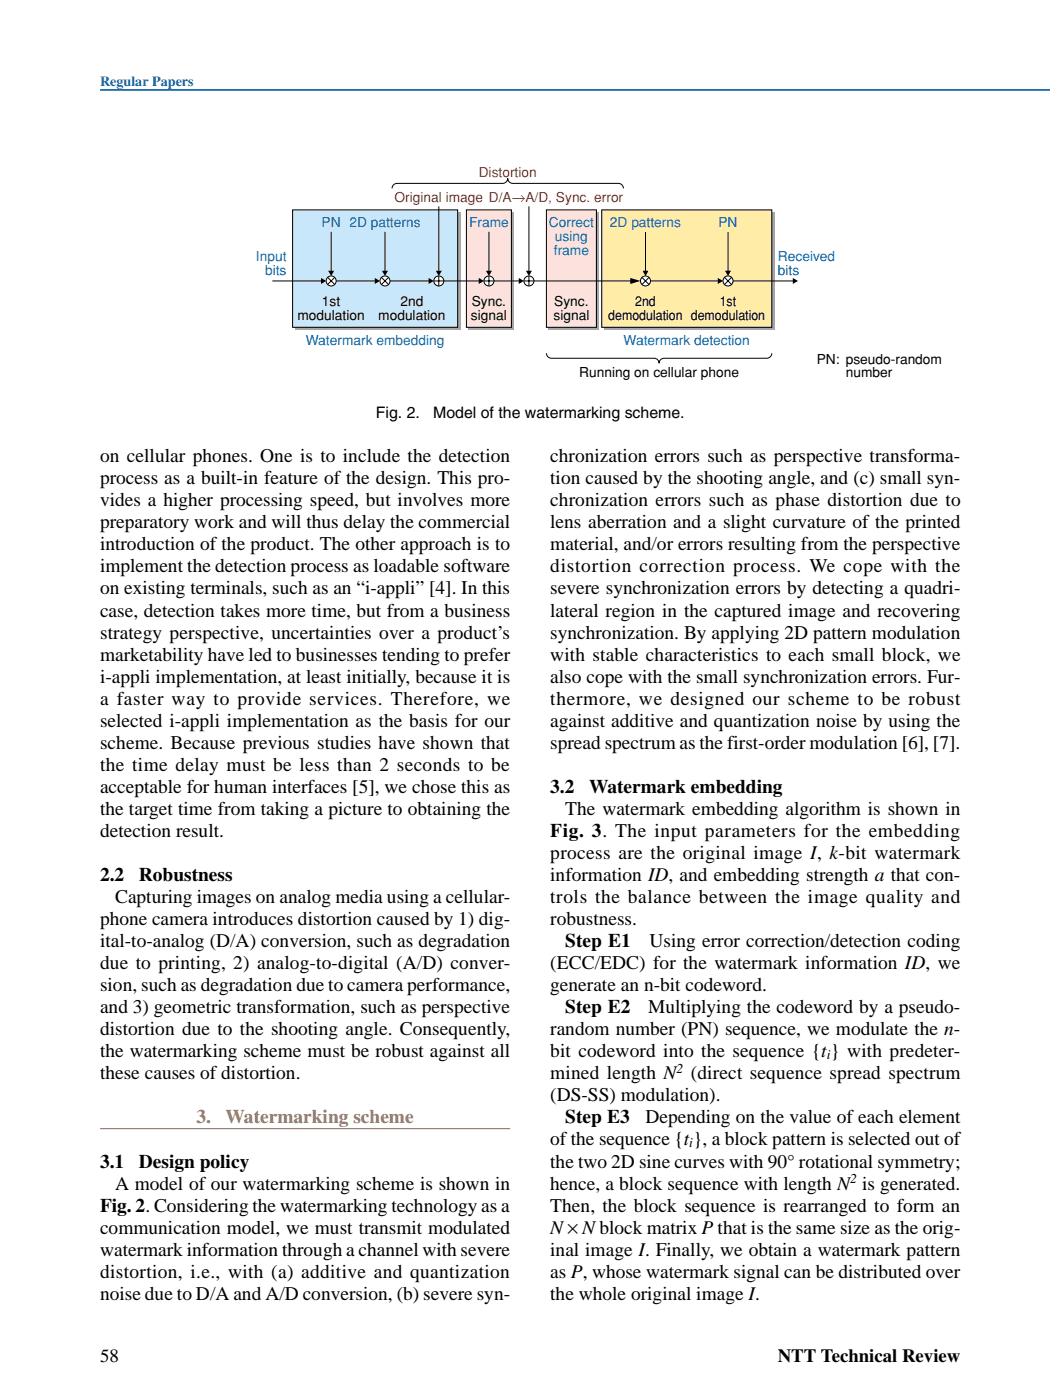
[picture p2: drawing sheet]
<svg xmlns="http://www.w3.org/2000/svg" width="210mm" height="280mm" viewBox="0 0 210 280" stroke-linecap="round" stroke-linejoin="round" font-family="sans-serif">
<defs><g id="words">
<g font-size="3.9">
<text x="20" y="92.5">on cellular phones. One is to include the detection</text>
<text x="110" y="92.5">chronization errors such as perspective transforma-</text>
<text x="20" y="96.9">process as a built-in feature of the design. This pro-</text>
<text x="20" y="101.3">vides a higher processing speed, but involves more</text>
<text x="110" y="96.9">tion caused by the shooting angle, and (c) small syn-</text>
<text x="110" y="101.3">chronization errors such as phase distortion due to</text>
<text x="20" y="105.7">preparatory work and will thus delay the commercial</text>
<text x="110" y="105.7">lens aberration and a slight curvature of the printed</text>
<text x="20" y="110.1">introduction of the product. The other approach is to</text>
<text x="110" y="110.1">material, and/or errors resulting from the perspective</text>
<text x="20" y="114.5">implement the detection process as loadable software</text>
<text x="20" y="118.9">on existing terminals, such as an “i-appli” [4]. In this</text>
<text x="110" y="114.5">distortion correction process. We cope with the</text>
<text x="110" y="118.9">severe synchronization errors by detecting a quadri-</text>
<text x="20" y="123.3">case, detection takes more time, but from a business</text>
<text x="110" y="123.4">lateral region in the captured image and recovering</text>
<text x="20" y="127.8">strategy perspective, uncertainties over a product’s</text>
<text x="110" y="127.8">synchronization. By applying 2D pattern modulation</text>
<text x="20" y="132.2">marketability have led to businesses tending to prefer</text>
<text x="20" y="136.6">i-appli implementation, at least initially, because it is</text>
<text x="110" y="132.2">with stable characteristics to each small block, we</text>
<text x="110" y="136.6">also cope with the small synchronization errors. Fur-</text>
<text x="20" y="141">a faster way to provide services. Therefore, we</text>
<text x="110" y="141">thermore, we designed our scheme to be robust</text>
<text x="20" y="145.4">selected i-appli implementation as the basis for our</text>
<text x="20" y="149.8">scheme. Because previous studies have shown that</text>
<text x="110" y="145.4">against additive and quantization noise by using the</text>
<text x="110" y="149.8">spread spectrum as the first-order modulation [6], [7].</text>
<text x="20" y="154.2">the time delay must be less than 2 seconds to be</text>
<text x="20" y="158.6">acceptable for human interfaces [5], we chose this as</text>
<text x="110" y="158.6">3.2</text>
<text x="117.8" y="158.6">Watermark embedding</text>
<text x="20" y="163">the target time from taking a picture to obtaining the</text>
<text x="20" y="167.4">detection result.</text>
<text x="110" y="167.4">Fig. 3. The input parameters for the embedding</text>
<text x="113" y="163">The watermark embedding algorithm is shown in</text>
<text x="110" y="171.9">process are the original image I, k-bit watermark</text>
<text x="20" y="176.3">2.2</text>
<text x="27.8" y="176.3">Robustness</text>
<text x="110" y="176.3">information ID, and embedding strength a that con-</text>
<text x="20" y="185.1">phone camera introduces distortion caused by 1) dig-</text>
<text x="23" y="180.7">Capturing images on analog media using a cellular-</text>
<text x="110" y="180.7">trols the balance between the image quality and</text>
<text x="110" y="185.1">robustness.</text>
<text x="20" y="189.5">ital-to-analog (D/A) conversion, such as degradation</text>
<text x="113" y="189.5">Step E1</text>
<text x="129.9" y="189.5">Using error correction/detection coding</text>
<text x="20" y="193.9">due to printing, 2) analog-to-digital (A/D) conver-</text>
<text x="110" y="193.9">(ECC/EDC) for the watermark information ID, we</text>
<text x="20" y="198.3">sion, such as degradation due to camera performance,</text>
<text x="20" y="202.7">and 3) geometric transformation, such as perspective</text>
<text x="110" y="198.3">generate an n-bit codeword.</text>
<text x="113" y="202.7">Step E2</text>
<text x="129.6" y="202.7">Multiplying the codeword by a pseudo-</text>
<text x="20" y="207.1">distortion due to the shooting angle. Consequently,</text>
<text x="110" y="207.1">random number (PN) sequence, we modulate the n-</text>
<text x="20" y="211.5">the watermarking scheme must be robust against all</text>
<text x="20" y="216">these causes of distortion.</text>
<text x="110" y="211.5">bit codeword into the sequence {t } with predeter-</text>
<text x="110" y="216">mined length N (direct sequence spread spectrum</text>
<text x="110" y="220.4">(DS-SS) modulation).</text>
<text x="113" y="224.8">Step E3</text>
<text x="129" y="224.8">Depending on the value of each element</text>
<text x="20" y="233.6">3.1</text>
<text x="27.8" y="233.6">Design policy</text>
<text x="110" y="233.6">the two 2D sine curves with 90° rotational symmetry;</text>
<text x="110" y="229.2">of the sequence {t }, a block pattern is selected out of</text>
<text x="23" y="238">A model of our watermarking scheme is shown in</text>
<text x="110" y="238">hence, a block sequence with length N is generated.</text>
<text x="20" y="242.4">Fig. 2. Considering the watermarking technology as a</text>
<text x="110" y="242.4">Then, the block sequence is rearranged to form an</text>
<text x="20" y="246.8">communication model, we must transmit modulated</text>
<text x="20" y="251.2">watermark information through a channel with severe</text>
<text x="110" y="251.2">inal image I. Finally, we obtain a watermark pattern</text>
<text x="110" y="246.8">N× Nblock matrix P that is the same size as the orig-</text>
<text x="20" y="255.6">distortion, i.e., with (a) additive and quantization</text>
<text x="110" y="255.6">as P, whose watermark signal can be distributed over</text>
<text x="20" y="260.1">noise due to D/A and A/D conversion, (b) severe syn-</text>
<text x="110" y="260.1">the whole original image I.</text>
</g>
<g font-size="3.9" fill="#a07944">
<text x="39.3" y="224.8">3.</text>
<text x="45.1" y="224.8">Watermarking scheme</text>
</g>
<g font-size="3.8">
<text x="20" y="272.6">58</text>
<text x="155.5" y="272.6">NTT Technical Review</text>
</g>
<g font-size="3.2">
<text x="75.1" y="83.6">Fig. 2.</text>
<text x="86.6" y="83.6">Model of the watermarking scheme.</text>
</g>
<text font-size="2.8" fill="#1065b0" x="20" y="17.2">Regular Papers</text>
<g font-size="2.8" fill="#df0024">
<text x="95.7" y="35.3">Distortion</text>
<text x="78.9" y="40.4">Original image D/A→A/D, Sync. error</text>
</g>
<g font-size="2.8" fill="#0073bb">
<text x="64.3" y="45.5">PN 2D patterns</text>
<text x="93.8" y="45.5">Frame</text>
<text x="109.7" y="45.5">Correct</text>
<text x="121.9" y="45.5">2D patterns</text>
<text x="143.6" y="45.5">PN</text>
<text x="51.2" y="52.2">Input</text>
<text x="110.7" y="51">frame</text>
<text x="110.9" y="48.2">using</text>
<text x="155.5" y="52.2">Received</text>
<text x="53" y="55">bits</text>
<text x="155.5" y="55">bits</text>
<text x="61.1" y="69.1">Watermark embedding</text>
<text x="124.7" y="69.1">Watermark detection</text>
</g>
<g font-size="2.8">
<text x="59.5" y="64">modulation</text>
<text x="64.4" y="61.2">1st</text>
<text x="75.6" y="64">modulation</text>
<text x="80" y="61.2">2nd</text>
<text x="94.2" y="64">signal</text>
<text x="94.3" y="61.2">Sync.</text>
<text x="110.6" y="64">signal</text>
<text x="110.8" y="61.2">Sync.</text>
<text x="121.6" y="64">demodulation demodulation</text>
<text x="127" y="61.2">2nd</text>
<text x="143.9" y="61.2">1st</text>
<text x="115.8" y="75.5">Running on cellular phone</text>
<text x="163.3" y="72.8">PN: pseudo-random</text>
<text x="169.1" y="75.5">number</text>
</g>
<g font-size="2.7">
<text x="135.3" y="214.7">2</text>
<text x="165.3" y="211.9">i</text>
<text x="137.8" y="229.6">i</text>
<text x="169.9" y="236.7">2</text>
</g>
</g></defs>
<path d="M20 18h190" fill="none" stroke="#1065b0" stroke-width=".35"/>
<path d="M20 225.8h82" fill="none" stroke="#a07944" stroke-width=".2"/>
<path d="M59 42.5h33v23.5h-33z" fill="#a5a5a5"/>
<path d="M58.5 42h33v23.5h-33z" fill="#c9e7fa" stroke="#000" stroke-width=".2"/>
<path d="M93.7 42.5h9v23.5h-9z" fill="#a5a5a5"/>
<path d="M93.2 42h9v23.5h-9z" fill="#fde1dc" stroke="#000" stroke-width=".2"/>
<path d="M109.7 42.5h10v23.5h-10z" fill="#a5a5a5"/>
<path d="M109.2 42h10v23.5h-10z" fill="#fde1dc" stroke="#000" stroke-width=".2"/>
<path d="M120.8 42.5h34v23.5h-34z" fill="#a5a5a5"/>
<path d="M120.3 42h34v23.5h-34z" fill="#feeca7" stroke="#000" stroke-width=".2"/>
<circle cx="66.2" cy="56.2" r="1" fill="#fff" stroke="#000" stroke-width=".2"/>
<path d="M54.4 56.2h9.9M65.5 55.5l1.4 1.4M66.2 46.4v8M66.9 55.5l-1.4 1.4" fill="none" stroke="#000" stroke-width=".2"/>
<path d="M64.2 55.6l1 .6-1 .6zM65.6 54.2h1.2l-.6 1z" fill="#000"/>
<circle cx="77" cy="56.2" r="1" fill="#fff" stroke="#000" stroke-width=".2"/>
<path d="M67.2 56.2h7.9M76.3 55.5l1.4 1.4M77 46.4v8M77.7 55.5l-1.4 1.4" fill="none" stroke="#000" stroke-width=".2"/>
<path d="M74.9 55.6l1.1 .6-1.1 .6zM76.4 54.2h1.2l-.6 1z" fill="#000"/>
<circle cx="87.7" cy="56.2" r="1" fill="#fff" stroke="#000" stroke-width=".2"/>
<path d="M78 56.2h7.9M86.7 56.2h2M87.7 55.2v2M87.7 41.3v13.1" fill="none" stroke="#000" stroke-width=".2"/>
<path d="M85.7 55.6l1 .6-1 .6zM87.1 54.2h1.2l-.6 1z" fill="#000"/>
<circle cx="105.7" cy="56.2" r="1" fill="#fff" stroke="#000" stroke-width=".2"/>
<path d="M98.7 56.2h5.2M105.7 55.2v2M105.7 41.3v13.1M106.7 56.2h-2" fill="none" stroke="#000" stroke-width=".2"/>
<path d="M103.7 55.6l1 .6-1 .6zM105.1 54.2h1.2l-.6 1z" fill="#000"/>
<circle cx="97.7" cy="56.2" r="1" fill="#fff" stroke="#000" stroke-width=".2"/>
<path d="M88.7 56.2h7.2M96.7 56.2h2M97.7 55.2v2M97.7 46.4v8" fill="none" stroke="#000" stroke-width=".2"/>
<path d="M95.7 55.6l1 .6-1 .6zM97.1 54.2h1.2l-.6 1z" fill="#000"/>
<circle cx="129" cy="56.2" r="1" fill="#fff" stroke="#000" stroke-width=".2"/>
<path d="M106.7 56.2h20.5M128.3 55.5l1.4 1.4M129 46.4v8M129.7 55.5l-1.4 1.4" fill="none" stroke="#000" stroke-width=".2"/>
<path d="M126 55.6l2 .6-2 .6zM128.4 54.2h1.2l-.6 1z" fill="#000"/>
<circle cx="145.5" cy="56.2" r="1" fill="#fff" stroke="#000" stroke-width=".2"/>
<path d="M124.6 37.7a1 1 0 0 0-1-1h-21.1a1 1 0 0 1-1-1 1 1 0 0 1-1 1h-21.1a1 1 0 0 0-1 1M130 56.2h13.7M144.8 55.5l1.4 1.4M145.5 46.4v8M146.2 55.5l-1.4 1.4M146.5 56.2h12.2M109.2 70.7a1 1 0 0 0 1 1h20.6a1 1 0 0 1 1 1 1 1 0 0 1 1-1h20.5a1 1 0 0 0 1-1" fill="none" stroke="#000" stroke-width=".2"/>
<path d="M143.5 55.6l1 .6-1 .6zM144.9 54.2h1.2l-.6 1zM158.5 55.6l1 .6-1 .6z" fill="#000"/>
<use href="#words"/>
</svg>
